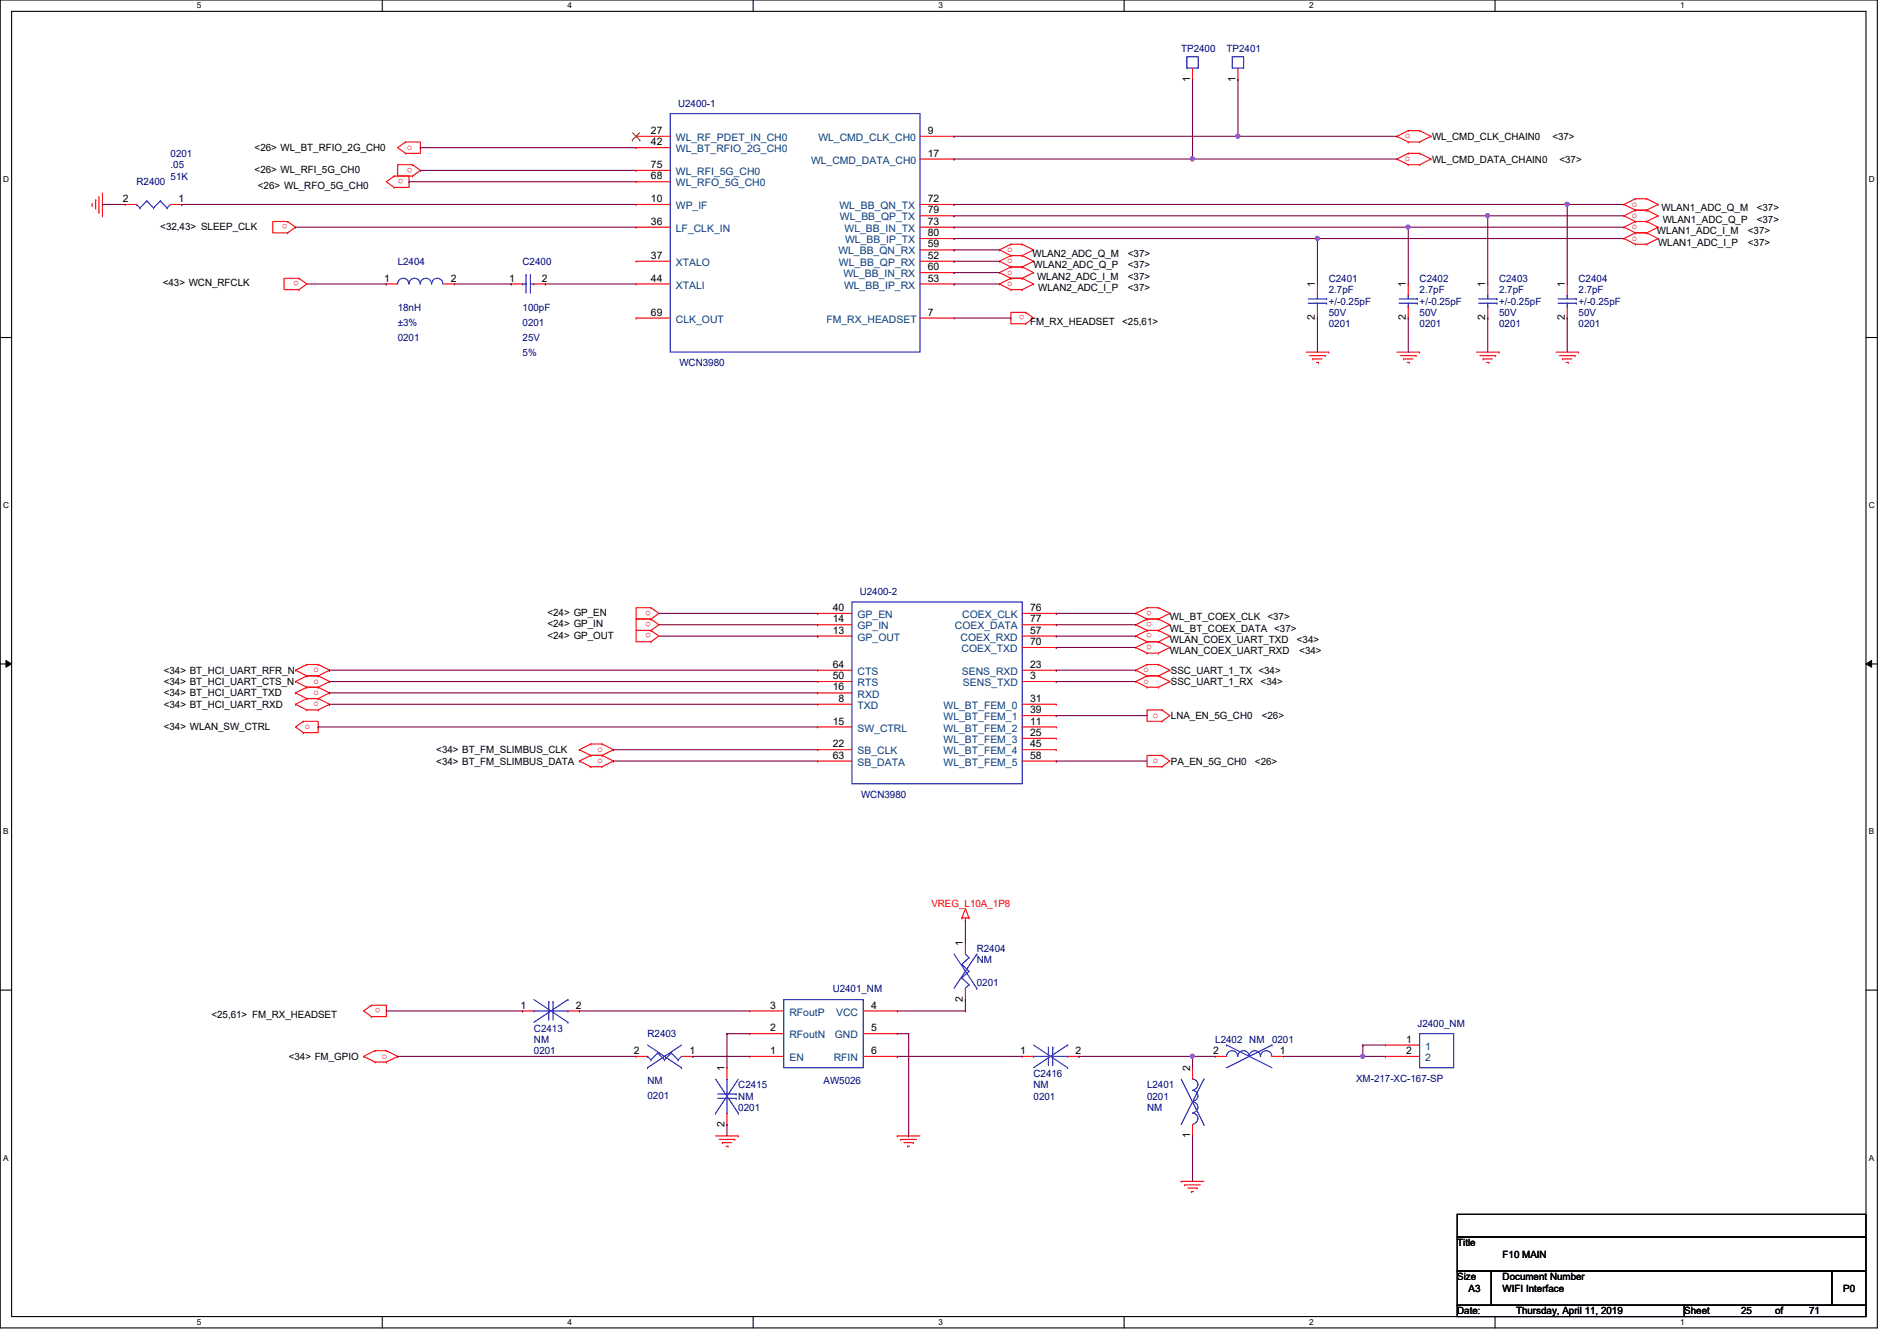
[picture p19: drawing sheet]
<svg xmlns="http://www.w3.org/2000/svg" width="297mm" height="210mm" viewBox="0 0 297 210" stroke-linecap="round" stroke-linejoin="round" font-family="sans-serif">
<defs><g id="words">
<g font-size="1.6" fill="#000080">
<text x="185" y="8.2">TP2400</text>
<text x="192.1" y="8.2">TP2401</text>
<text x="106.2" y="16.7">U2400-1</text>
<text x="21.4" y="29">R2400</text>
<text x="26.7" y="28.1">51K</text>
<text x="26.7" y="26.3">.05</text>
<text x="26.7" y="24.6">0201</text>
<text x="62.3" y="41.4">L2404</text>
<text x="81.8" y="41.4">C2400</text>
<text x="208.1" y="44.1">C2401</text>
<text x="208.1" y="45.9">2.7pF</text>
<text x="208.1" y="47.7">+/-0.25pF</text>
<text x="222.3" y="44.1">C2402</text>
<text x="222.3" y="45.9">2.7pF</text>
<text x="222.3" y="47.7">+/-0.25pF</text>
<text x="234.7" y="44.1">C2403</text>
<text x="234.7" y="45.9">2.7pF</text>
<text x="234.7" y="47.7">+/-0.25pF</text>
<text x="247.2" y="44.1">C2404</text>
<text x="247.2" y="45.9">2.7pF</text>
<text x="247.2" y="47.7">+/-0.25pF</text>
<text x="62.3" y="48.7">18nH</text>
<text x="62.3" y="51.1">±3%</text>
<text x="62.3" y="53.3">0201</text>
<text x="81.8" y="48.7">100pF</text>
<text x="81.8" y="51.1">0201</text>
<text x="81.8" y="53.3">25V</text>
<text x="208.1" y="51.2">0201</text>
<text x="208.1" y="49.4">50V</text>
<text x="222.3" y="51.2">0201</text>
<text x="222.3" y="49.4">50V</text>
<text x="234.7" y="51.2">0201</text>
<text x="234.7" y="49.4">50V</text>
<text x="247.2" y="51.2">0201</text>
<text x="247.2" y="49.4">50V</text>
<text x="81.8" y="55.7">5%</text>
<text x="106.4" y="57.3">WCN3980</text>
<text x="134.6" y="93.2">U2400-2</text>
<text x="134.8" y="124.8">WCN3980</text>
<text x="152.9" y="149">R2404</text>
<text x="130.4" y="155.2">U2401_NM</text>
<text x="152.9" y="150.8">NM</text>
<text x="152.9" y="154.3">0201</text>
<text x="83.6" y="161.5">C2413</text>
<text x="222" y="160.7">J2400_NM</text>
<text x="83.6" y="163.2">NM</text>
<text x="83.6" y="165">0201</text>
<text x="101.4" y="162.3">R2403</text>
<text x="190.3" y="163.2">L2402 NM</text>
<text x="199.2" y="163.2">0201</text>
<text x="101.4" y="169.6">NM</text>
<text x="101.4" y="172">0201</text>
<text x="115.6" y="170.3">C2415</text>
<text x="115.6" y="172.1">NM</text>
<text x="115.6" y="173.9">0201</text>
<text x="128.9" y="169.6">AW5026</text>
<text x="161.8" y="168.6">C2416</text>
<text x="161.8" y="170.3">NM</text>
<text x="161.8" y="172.1">0201</text>
<text x="179.6" y="170.3">L2401</text>
<text x="179.6" y="173.9">NM</text>
<text x="179.6" y="172.1">0201</text>
<text x="212.3" y="169.3">XM-217-XC-167-SP</text>
</g>
<g font-size="1.6">
<text x="186.3" y="12.8" transform="rotate(-90 186.3 12.8)">1</text>
<text x="193.5" y="12.8" transform="rotate(-90 193.5 12.8)">1</text>
<text x="39.9" y="23.7">&lt;26&gt; WL_BT_RFIO_2G_CH0</text>
<text x="101.9" y="22.7">42</text>
<text x="101.9" y="21">27</text>
<text x="145.3" y="21">9</text>
<text x="224.2" y="21.9">WL_CMD_CLK_CHAIN0</text>
<text x="243.1" y="21.9">&lt;37&gt;</text>
<text x="39.9" y="27.1">&lt;26&gt; WL_RFI_5G_CH0</text>
<text x="40.4" y="29.5">&lt;26&gt; WL_RFO_5G_CH0</text>
<text x="101.9" y="26.3">75</text>
<text x="101.9" y="28.1">68</text>
<text x="145.3" y="24.5">17</text>
<text x="224.2" y="25.4">WL_CMD_DATA_CHAIN0</text>
<text x="244.2" y="25.4">&lt;37&gt;</text>
<text x="19.3" y="31.6">2</text>
<text x="25.1" y="35.9">&lt;32,43&gt; SLEEP_CLK</text>
<text x="27.9" y="31.6">1</text>
<text x="101.9" y="31.6">10</text>
<text x="101.9" y="35.2">36</text>
<text x="145.3" y="31.6">72</text>
<text x="145.3" y="33.4">79</text>
<text x="145.3" y="35.2">73</text>
<text x="260.2" y="33.1">WLAN1_ADC_Q_M</text>
<text x="260.3" y="34.9">WLAN1_ADC_Q_P</text>
<text x="275.1" y="34.9">&lt;37&gt;</text>
<text x="275.1" y="33.1">&lt;37&gt;</text>
<text x="101.9" y="40.5">37</text>
<text x="145.3" y="37">80</text>
<text x="145.3" y="38.7">59</text>
<text x="145.3" y="40.5">52</text>
<text x="161.7" y="40.2">WLAN2_ADC_Q_M</text>
<text x="161.8" y="42">WLAN2_ADC_Q_P</text>
<text x="176.6" y="42">&lt;37&gt;</text>
<text x="176.6" y="40.2">&lt;37&gt;</text>
<text x="259.5" y="36.7">WLAN1_ADC_I_M</text>
<text x="259.6" y="38.4">WLAN1_ADC_I_P</text>
<text x="273.7" y="38.4">&lt;37&gt;</text>
<text x="273.7" y="36.7">&lt;37&gt;</text>
<text x="25.5" y="44.8">&lt;43&gt; WCN_RFCLK</text>
<text x="60.2" y="44.1">1</text>
<text x="70.6" y="44.1">2</text>
<text x="79.7" y="44.1">1</text>
<text x="84.8" y="44.1">2</text>
<text x="101.9" y="44.1">44</text>
<text x="145.3" y="42.3">60</text>
<text x="145.3" y="44.1">53</text>
<text x="162.4" y="43.8">WLAN2_ADC_I_M</text>
<text x="162.6" y="45.6">WLAN2_ADC_I_P</text>
<text x="176.6" y="43.8">&lt;37&gt;</text>
<text x="176.6" y="45.6">&lt;37&gt;</text>
<text x="205.9" y="45" transform="rotate(-90 205.9 45)">1</text>
<text x="220.1" y="45" transform="rotate(-90 220.1 45)">1</text>
<text x="232.6" y="45" transform="rotate(-90 232.6 45)">1</text>
<text x="245" y="45" transform="rotate(-90 245 45)">1</text>
<text x="101.9" y="49.4">69</text>
<text x="145.3" y="49.4">7</text>
<text x="161.3" y="50.9">FM_RX_HEADSET</text>
<text x="175.7" y="50.9">&lt;25,61&gt;</text>
<text x="205.9" y="50.1" transform="rotate(-90 205.9 50.1)">2</text>
<text x="220.1" y="50.1" transform="rotate(-90 220.1 50.1)">2</text>
<text x="232.6" y="50.1" transform="rotate(-90 232.6 50.1)">2</text>
<text x="245" y="50.1" transform="rotate(-90 245 50.1)">2</text>
<text x="130.4" y="95.6">40</text>
<text x="161.3" y="95.6">76</text>
<text x="85.7" y="96.4">&lt;24&gt; GP_EN</text>
<text x="85.7" y="98.2">&lt;24&gt; GP_IN</text>
<text x="85.7" y="99.9">&lt;24&gt; GP_OUT</text>
<text x="130.4" y="97.4">14</text>
<text x="130.4" y="99.2">13</text>
<text x="161.3" y="97.4">77</text>
<text x="161.3" y="99.2">57</text>
<text x="161.3" y="101">70</text>
<text x="183.2" y="97.1">WL_BT_COEX_CLK</text>
<text x="183.2" y="98.9">WL_BT_COEX_DATA &lt;37&gt;</text>
<text x="183.2" y="100.7">WLAN_COEX_UART_TXD</text>
<text x="198.5" y="97.1">&lt;37&gt;</text>
<text x="203.1" y="100.7">&lt;34&gt;</text>
<text x="25.7" y="105.5">&lt;34&gt; BT_HCI_UART_RFR_N</text>
<text x="25.7" y="107.2">&lt;34&gt; BT_HCI_UART_CTS_N</text>
<text x="130.4" y="104.5">64</text>
<text x="130.4" y="106.3">50</text>
<text x="161.3" y="104.5">23</text>
<text x="161.3" y="106.3">3</text>
<text x="183.2" y="102.4">WLAN_COEX_UART_RXD</text>
<text x="183.3" y="105.5">SSC_UART_1_TX &lt;34&gt;</text>
<text x="183.3" y="107.2">SSC_UART_1_RX</text>
<text x="197.4" y="107.2">&lt;34&gt;</text>
<text x="203.5" y="102.4">&lt;34&gt;</text>
<text x="25.7" y="109">&lt;34&gt; BT_HCI_UART_TXD</text>
<text x="25.7" y="110.8">&lt;34&gt; BT_HCI_UART_RXD</text>
<text x="130.4" y="108.1">16</text>
<text x="130.4" y="113.4">15</text>
<text x="131.3" y="109.9">8</text>
<text x="161.3" y="109.9">31</text>
<text x="161.3" y="111.6">39</text>
<text x="161.3" y="113.4">11</text>
<text x="183.3" y="112.6">LNA_EN_5G_CH0</text>
<text x="197.6" y="112.6">&lt;26&gt;</text>
<text x="25.7" y="114.3">&lt;34&gt; WLAN_SW_CTRL</text>
<text x="68.3" y="117.9">&lt;34&gt; BT_FM_SLIMBUS_CLK</text>
<text x="68.3" y="119.7">&lt;34&gt; BT_FM_SLIMBUS_DATA</text>
<text x="130.4" y="117">22</text>
<text x="130.4" y="118.7">63</text>
<text x="161.3" y="115.2">25</text>
<text x="161.3" y="117">45</text>
<text x="161.3" y="118.7">58</text>
<text x="183.3" y="119.7">PA_EN_5G_CH0</text>
<text x="196.5" y="119.7">&lt;26&gt;</text>
<text x="150.8" y="148.1" transform="rotate(-90 150.8 148.1)">1</text>
<text x="33.1" y="159.3">&lt;25,61&gt; FM_RX_HEADSET</text>
<text x="81.5" y="157.9">1</text>
<text x="90.2" y="157.9">2</text>
<text x="120.6" y="161.4">2</text>
<text x="120.6" y="157.9">3</text>
<text x="136.4" y="157.9">4</text>
<text x="136.4" y="161.4">5</text>
<text x="150.8" y="156.8" transform="rotate(-90 150.8 156.8)">2</text>
<text x="45.2" y="165.9">&lt;34&gt; FM_GPIO</text>
<text x="99.3" y="165">2</text>
<text x="107.9" y="165">1</text>
<text x="113.5" y="167.7" transform="rotate(-90 113.5 167.7)">1</text>
<text x="120.6" y="165">1</text>
<text x="136.4" y="165">6</text>
<text x="159.7" y="165">1</text>
<text x="168.4" y="165">2</text>
<text x="186.3" y="167.7" transform="rotate(-90 186.3 167.7)">2</text>
<text x="189.9" y="165">2</text>
<text x="200.4" y="165">1</text>
<text x="220.2" y="163.2">1</text>
<text x="220.2" y="165">2</text>
<text x="113.5" y="176.4" transform="rotate(-90 113.5 176.4)">2</text>
<text x="186.3" y="178.1" transform="rotate(-90 186.3 178.1)">1</text>
<text x="228.2" y="195.1">Title</text>
<text x="235.3" y="196.8">F10 MAIN</text>
<text x="228.2" y="200.4">Size</text>
<text x="230" y="202.2">A3</text>
<text x="235.3" y="202.2">WIFI Interface</text>
<text x="235.3" y="200.4">Document Number</text>
<text x="288.6" y="202.2">P0</text>
<text x="228.2" y="205.7">Date:</text>
<text x="237.4" y="205.7">Thursday, April 11, 2019</text>
<text x="263.7" y="205.7">Sheet</text>
<text x="272.6" y="205.7">25</text>
<text x="278" y="205.7">of</text>
<text x="283.3" y="205.7">71</text>
</g>
<g font-size="1.6" fill="#f00">
<text x="63.7" y="23.5">o</text>
<text x="220" y="21.7">o</text>
<text x="63.2" y="28" transform="rotate(180 63.2 28)">o</text>
<text x="64.6" y="26.2" transform="rotate(180 64.6 26.2)">o</text>
<text x="220" y="25.2">o</text>
<text x="45" y="35.1" transform="rotate(180 45 35.1)">o</text>
<text x="255.5" y="34.1">o</text>
<text x="255.5" y="32.3">o</text>
<text x="255.5" y="35.9">o</text>
<text x="157.7" y="41.2">o</text>
<text x="157.7" y="39.5">o</text>
<text x="255.5" y="37.7">o</text>
<text x="46.8" y="44" transform="rotate(180 46.8 44)">o</text>
<text x="157.7" y="44.8">o</text>
<text x="157.7" y="43">o</text>
<text x="160.4" y="49.4" transform="rotate(180 160.4 49.4)">o</text>
<text x="101.9" y="95.6" transform="rotate(180 101.9 95.6)">o</text>
<text x="180.3" y="95.6" transform="rotate(180 180.3 95.6)">o</text>
<text x="101.9" y="97.4" transform="rotate(180 101.9 97.4)">o</text>
<text x="101.9" y="99.1" transform="rotate(180 101.9 99.1)">o</text>
<text x="180.3" y="97.4" transform="rotate(180 180.3 97.4)">o</text>
<text x="180.3" y="99.1" transform="rotate(180 180.3 99.1)">o</text>
<text x="180.3" y="100.9" transform="rotate(180 180.3 100.9)">o</text>
<text x="49.1" y="105.2">o</text>
<text x="49.1" y="107">o</text>
<text x="179.1" y="105.2">o</text>
<text x="179.1" y="107">o</text>
<text x="49.1" y="108.8">o</text>
<text x="49.1" y="110.6">o</text>
<text x="180.5" y="112.4">o</text>
<text x="47.7" y="114.1">o</text>
<text x="93.6" y="117.7">o</text>
<text x="93.6" y="119.5">o</text>
<text x="180.5" y="119.5">o</text>
<text x="145.8" y="141.9">VREG_L10A_1P8</text>
<text x="59.6" y="157.8" transform="rotate(180 59.6 157.8)">o</text>
<text x="59.8" y="165.7">o</text>
</g>
<g font-size="1.6" fill="#004080">
<text x="105.8" y="23.8">WL_BT_RFIO_2G_CH0</text>
<text x="105.8" y="22.1">WL_RF_PDET_IN_CH0</text>
<text x="128.1" y="22.1">WL_CMD_CLK_CH0</text>
<text x="105.8" y="27.4">WL_RFI_5G_CH0</text>
<text x="105.8" y="29.2">WL_RFO_5G_CH0</text>
<text x="127" y="25.6">WL_CMD_DATA_CH0</text>
<text x="105.8" y="32.7">WP_IF</text>
<text x="131.4" y="32.7">WL_BB_QN_TX</text>
<text x="131.5" y="34.5">WL_BB_QP_TX</text>
<text x="105.8" y="36.3">LF_CLK_IN</text>
<text x="105.8" y="41.6">XTALO</text>
<text x="131.3" y="39.8">WL_BB_QN_RX</text>
<text x="131.4" y="41.6">WL_BB_QP_RX</text>
<text x="132.2" y="36.3">WL_BB_IN_TX</text>
<text x="132.3" y="38.1">WL_BB_IP_TX</text>
<text x="105.8" y="45.2">XTALI</text>
<text x="132.1" y="43.4">WL_BB_IN_RX</text>
<text x="132.2" y="45.2">WL_BB_IP_RX</text>
<text x="105.8" y="50.5">CLK_OUT</text>
<text x="129.4" y="50.5">FM_RX_HEADSET</text>
<text x="134.3" y="96.7">GP_EN</text>
<text x="134.3" y="98.5">GP_IN</text>
<text x="134.3" y="100.3">GP_OUT</text>
<text x="149.5" y="98.5">COEX_DATA</text>
<text x="150.4" y="100.3">COEX_RXD</text>
<text x="150.7" y="96.7">COEX_CLK</text>
<text x="134.3" y="105.6">CTS</text>
<text x="134.3" y="107.4">RTS</text>
<text x="150.6" y="102.1">COEX_TXD</text>
<text x="150.6" y="105.6">SENS_RXD</text>
<text x="150.8" y="107.4">SENS_TXD</text>
<text x="134.3" y="109.2">RXD</text>
<text x="134.3" y="111">TXD</text>
<text x="147.7" y="111">WL_BT_FEM_0</text>
<text x="147.7" y="112.7">WL_BT_FEM_1</text>
<text x="134.3" y="114.5">SW_CTRL</text>
<text x="134.3" y="118.1">SB_CLK</text>
<text x="134.3" y="119.8">SB_DATA</text>
<text x="147.7" y="114.5">WL_BT_FEM_2</text>
<text x="147.7" y="116.3">WL_BT_FEM_3</text>
<text x="147.7" y="118.1">WL_BT_FEM_4</text>
<text x="147.7" y="119.8">WL_BT_FEM_5</text>
<text x="123.6" y="159">RFoutP</text>
<text x="130.9" y="159">VCC</text>
<text x="123.6" y="166.1">EN</text>
<text x="123.6" y="162.5">RFoutN</text>
<text x="130.6" y="166.1">RFIN</text>
<text x="130.7" y="162.5">GND</text>
<text x="223.2" y="164.3">1</text>
<text x="223.2" y="166.1">2</text>
</g>
<g font-size="1.3">
<text x="30.8" y="1.3">5</text>
<text x="88.9" y="1.3">4</text>
<text x="146.9" y="1.3">3</text>
<text x="205" y="1.3">2</text>
<text x="263.1" y="1.3">1</text>
<text x=".5" y="28.4">D</text>
<text x="292.6" y="28.4">D</text>
<text x=".5" y="79.5">C</text>
<text x="292.6" y="79.5">C</text>
<text x=".5" y="130.6">B</text>
<text x="292.6" y="130.6">B</text>
<text x=".5" y="181.7">A</text>
<text x="292.6" y="181.7">A</text>
<text x="30.8" y="207.4">5</text>
<text x="88.9" y="207.4">4</text>
<text x="146.9" y="207.4">3</text>
<text x="205" y="207.4">2</text>
<text x="263.1" y="207.4">1</text>
</g>
</g></defs>
<path d="M0 0h294v207.9h-294zM1.8 1.8h290.4v204.3h-290.4z" fill="none" stroke="#000" stroke-width=".17"/>
<g fill="#fff">
<path d="M30.8 .2h.7v1.4h-.7z"/>
<path d="M30.8 206.2h.7v1.4h-.7z"/>
</g>
<path d="M59.9 0v1.8M59.9 206.1v1.8" fill="none" stroke="#000" stroke-width=".17"/>
<g fill="#fff">
<path d="M88.9 .2h.6v1.4h-.6z"/>
<path d="M88.9 206.2h.6v1.4h-.6z"/>
</g>
<path d="M117.9 0v1.8M117.9 206.1v1.8" fill="none" stroke="#000" stroke-width=".17"/>
<g fill="#fff">
<path d="M146.9 .2h.7v1.4h-.7z"/>
<path d="M146.9 206.2h.7v1.4h-.7z"/>
</g>
<path d="M176 0v1.8M176 206.1v1.8" fill="none" stroke="#000" stroke-width=".17"/>
<g fill="#fff">
<path d="M205 .2h.7v1.4h-.7z"/>
<path d="M205 206.2h.7v1.4h-.7z"/>
</g>
<path d="M234.1 0v1.8M234.1 206.1v1.8" fill="none" stroke="#000" stroke-width=".17"/>
<g fill="#fff">
<path d="M263.1 .2h.7v1.4h-.7z"/>
<path d="M263.1 206.2h.7v1.4h-.7z"/>
<path d="M.5 27.3h.9v1.4h-.9z"/>
<path d="M292.6 27.3h.9v1.4h-.9z"/>
<path d="M.5 78.4h.9v1.4h-.9z"/>
<path d="M292.6 78.4h.9v1.4h-.9z"/>
</g>
<path d="M0 52.8h1.8M292.2 52.8h1.8" fill="none" stroke="#000" stroke-width=".17"/>
<g fill="#fff">
<path d="M.5 129.5h.8v1.4h-.8z"/>
<path d="M292.6 129.5h.9v1.4h-.9z"/>
</g>
<path d="M0 103.9h1.8M292.2 103.9h1.8" fill="none" stroke="#000" stroke-width=".17"/>
<path d="M.9 103.4l.9 .5-.9 .5zM292.2 103.9l.9-.5v1z" fill="#000"/>
<path d="M.9 103.4l.9 .5-.9 .5zM292.2 103.9l.9-.5v1z" fill="none" stroke="#000" stroke-width=".16"/>
<g fill="#fff">
<path d="M.5 180.5h.8v1.4h-.8z"/>
<path d="M292.6 180.5h.9v1.4h-.9z"/>
</g>
<path d="M0 155h1.8M292.2 155h1.8M228.2 190.1h64v3.5h-64zM228.2 193.6h64v5.4h-64zM228.2 199h5.3v5.3h-5.3zM233.5 199h53.3v5.3h-53.3zM286.8 199h5.4v5.3h-5.4zM228.2 204.3h35.5v1.8h-35.5zM263.7 204.3h28.5v1.8h-28.5z" fill="none" stroke="#000" stroke-width=".17"/>
<g fill="none" stroke="#f00" stroke-width=".17">
<path d="M186.7 12.4h.1M186.7 10.7v1.7M193.8 12.4h.1M193.8 10.7v1.7M14.4 32.2h.1M14.4 31.8v.4M15 31.3h.1M15 31.3v1.4M15.5 33.2h.1M15.5 30.8v2.4M16 33.8h.1M16 30.2v3.6"/>
<path d="M19.6 32h.1M19.6 32h1.8M26.7 32h1.8M28.5 32h.1M45 36.4h.1M45 34.7h.1M45 34.7h-2.3v1.7h2.3M45 34.7l1.3 .9-1.3 .8M61.7 29.3h.1M61.7 27.6h.1M61.7 27.6h2.3v1.7h-2.3M61.7 27.6l-1.2 .8 1.2 .9"/>
<path d="M63.5 22.2h.1M63.5 24h.1M63.5 22.2h2.3v1.8h-2.3M63.5 22.2l-1.2 .9 1.2 .9M64.6 27.6h.1M64.6 25.8h.1M64.6 25.8h-2.3v1.8h2.3M64.6 25.8l1.2 .9-1.2 .9M99.6 23.1h.1M99.6 21.3h.1M99.6 26.7h.1M99.6 28.4h.1"/>
<path d="M99.6 32h.1M99.6 35.6h.1M99.6 23.1h5.3M99.6 21.3h5.3M99.6 26.7h5.3M99.6 28.4h5.3M99.6 32h5.3M99.6 35.6h5.3M144.1 21.3h5.3M144.1 32h5.3M144.1 35.6h5.3M144.1 24.9h5.3"/>
<path d="M144.1 33.8h5.3M144.1 37.3h5.3M144.1 39.1h5.3M149.4 21.3h.1M149.4 24.9h.1M149.4 32h.1M149.4 33.8h.1M149.4 35.6h.1M149.4 37.3h.1M149.4 39.1h.1M156.5 39.1h.1M156.5 39.1l1.8 .9"/>
<path d="M158.3 38.2h.1M158.3 38.2h1.8M158.3 38.2l-1.8 .9M160.1 38.2h.1M160.1 38.2l1.7 .9M161.8 39.1h.1M161.8 39.1l-1.7 .9M218.7 21.3h.1M218.7 24.9h.1M218.7 21.3l1.8 .9M218.7 24.9l1.8 .9M220.5 20.4h.1"/>
<path d="M220.5 22.2h.1M220.5 24h.1M220.5 25.8h.1M220.5 20.4l-1.8 .9M220.5 20.4h1.8M220.5 22.2h1.8M220.5 24l-1.8 .9M220.5 24h1.8M220.5 25.8h1.8M222.3 20.4h.1M222.3 22.2h.1M222.3 24h.1"/>
<path d="M222.3 25.8h.1M222.3 20.4l1.8 .9M222.3 24l1.8 .9M224.1 21.3h.1M224.1 24.9h.1M224.1 21.3l-1.8 .9M224.1 24.9l-1.8 .9M254.3 33.8h.1M254.3 32h.1M254.3 37.3h.1M254.3 35.6h.1M254.3 33.8l1.8 .9"/>
<path d="M254.3 32l1.8 .9M254.3 37.3l1.8 .9M254.3 35.6l1.8 .8M256.1 32.9h.1M256.1 34.7h.1M256.1 31.1h.1M256.1 36.4h.1M256.1 38.2h.1M256.1 32.9l-1.8 .9M256.1 32.9h1.7M256.1 34.7h1.7M256.1 31.1l-1.8 .9"/>
<path d="M256.1 31.1h1.7M256.1 36.4l-1.8 .9M256.1 36.4h1.7M256.1 38.2h1.7M256.1 34.7l-1.8 .9M257.8 32.9h.1M257.8 34.7h.1M257.8 31.1h.1M257.8 36.4h.1M257.8 38.2h.1M257.8 32.9l1.8 .9M257.8 31.1l1.8 .9"/>
<path d="M257.8 36.4l1.8 .9M257.8 34.7l1.8 .9M259.6 33.8h.1M259.6 32h.1M259.6 37.3h.1M259.6 35.6h.1M259.6 33.8l-1.8 .9M259.6 32l-1.8 .9M259.6 37.3l-1.8 .9M259.6 35.6l-1.8 .8M46.8 45.3h.1M46.8 43.6h.1"/>
<path d="M46.8 43.6h-2.3v1.7h2.3M46.8 43.6l1.2 .8-1.2 .9M60.5 44.4h.1M60.5 44.4h1.8M69.4 44.4h1.8M71.2 44.4h.1M80 44.4h.1M80 44.4h1.8M83.6 44.4h1.8M85.4 44.4h.1M99.6 40.9h.1M99.6 44.4h.1"/>
<path d="M99.6 49.8h.1M99.6 40.9h5.3M99.6 44.4h5.3M99.6 49.8h5.3M144.1 40.9h5.3M144.1 44.4h5.3M144.1 49.8h5.3M144.1 42.7h5.3M149.4 40.9h.1M149.4 42.7h.1M149.4 44.4h.1M149.4 49.8h.1"/>
<path d="M156.5 44.4h.1M156.5 42.7h.1M156.5 40.9h.1M156.5 44.4l1.8 .9M156.5 42.7l1.8 .9M156.5 40.9l1.8 .9M158.3 43.6h.1M158.3 45.3h.1M158.3 41.8h.1M158.3 40h.1M158.3 43.6l-1.8 .8M158.3 43.6h1.8"/>
<path d="M158.3 45.3h1.8M158.3 41.8l-1.8 .9M158.3 41.8h1.8M158.3 40l-1.8 .9M158.3 40h1.8M160.1 43.6h.1M160.1 45.3h.1M160.1 41.8h.1M160.1 40h.1M160.1 43.6l1.7 .8M160.1 41.8l1.7 .9M160.1 40l1.7 .9"/>
<path d="M160.6 50.7h.1M160.6 48.9h.1M160.6 48.9h-2.3v1.8h2.3M160.6 48.9l1.2 .9-1.2 .9M161.8 44.4h.1M161.8 42.7h.1M161.8 40.9h.1M161.8 44.4l-1.7 .9M161.8 42.7l-1.7 .9M161.8 40.9l-1.7 .9M204.5 55.1h3.6M205.1 55.7h2.4"/>
<path d="M205.6 56.2h.1M205.6 56.2h1.4M206.1 56.7h.4M206.3 44.4h.1M206.3 49.8h.1M206.3 44.4v1.8M206.3 48v1.8M206.5 56.7h.1M207.5 55.7h.1M208.1 55.1h.1M218.7 55.1h3.6M219.3 55.7h2.4"/>
<path d="M219.8 56.2h.1M219.8 56.2h1.4M220.3 56.7h.4M220.5 44.4h.1M220.5 49.8h.1M220.5 44.4v1.8M220.5 48v1.8M220.7 56.7h.1M221.7 55.7h.1M222.3 55.1h.1M231.2 55.1h3.5M231.7 55.7h2.5"/>
<path d="M232.2 56.2h.1M232.2 56.2h1.5M232.8 56.7h.3M233 44.4h.1M233 49.8h.1M233 44.4v1.8M233 48v1.8M233.1 56.7h.1M234.2 55.7h.1M234.7 55.1h.1M243.6 55.1h3.6M244.2 55.7h2.4"/>
<path d="M244.7 56.2h.1M244.7 56.2h1.4M245.2 56.7h.4M245.4 44.4h.1M245.4 49.8h.1M245.4 44.4v1.8M245.4 48v1.8M245.6 56.7h.1M246.6 55.7h.1M247.2 55.1h.1M101.9 96.9h.1M101.9 95.1h.1"/>
<path d="M101.9 95.1h-2.3v1.8h2.3M101.9 98.7h.1M101.9 96.9h-2.3v1.8h2.3M101.9 98.7h-2.3v1.8h2.3M101.9 95.1l1.3 .9-1.3 .9M101.9 96.9l1.3 .9-1.3 .9M101.9 98.7l1.3 .9-1.3 .9M128.1 96h.1M128.1 97.8h.1M128.1 99.6h.1M128.1 96h5.3M128.1 97.8h5.3"/>
<path d="M128.1 99.6h5.3M160.1 96h5.3M160.1 97.8h5.3M160.1 99.6h5.3M165.4 96h.1M165.4 97.8h.1M165.4 99.6h.1M177.8 96h.1M177.8 97.8h.1M177.8 99.6h.1M177.8 96l1.8 .9M177.8 97.8l1.8 .9"/>
<path d="M177.8 99.6l1.8 .9M179.6 96.9h.1M179.6 95.1h.1M179.6 98.7h.1M179.6 96.9h1.8M179.6 95.1h1.8M179.6 95.1l-1.8 .9M179.6 98.7h1.8M179.6 96.9l-1.8 .9M179.6 98.7l-1.8 .9M181.4 96.9h.1M181.4 95.1h.1"/>
<path d="M181.4 98.7h.1M181.4 95.1l1.8 .9M181.4 96.9l1.8 .9M181.4 98.7l1.8 .9M183.2 96h.1M183.2 97.8h.1M183.2 99.6h.1M183.2 96l-1.8 .9M183.2 97.8l-1.8 .9M183.2 99.6l-1.8 .9M46.3 104.9h.1M46.3 106.7h.1"/>
<path d="M46.3 108.5h.1M46.3 110.2h.1M46.3 104.9l1.7 .9M46.3 106.7l1.7 .9M46.3 108.5l1.7 .8M46.3 110.2l1.7 .9M47.5 112.9h.1M47.5 114.7h.1M47.5 112.9h2.3v1.8h-2.3M47.5 112.9l-1.2 .9 1.2 .9M48 104h.1M48 105.8h.1"/>
<path d="M48 107.6h.1M48 109.3h.1M48 111.1h.1M48 104h1.8M48 104l-1.7 .9M48 105.8h1.8M48 105.8l-1.7 .9M48 107.6h1.8M48 107.6l-1.7 .9M48 109.3h1.8M48 109.3l-1.7 .9M48 111.1h1.8"/>
<path d="M49.8 104h.1M49.8 105.8h.1M49.8 107.6h.1M49.8 109.3h.1M49.8 111.1h.1M49.8 104l1.8 .9M49.8 105.8l1.8 .9M49.8 107.6l1.8 .9M49.8 109.3l1.8 .9M51.6 104.9h.1M51.6 106.7h.1M51.6 108.5h.1"/>
<path d="M51.6 110.2h.1M51.6 104.9l-1.8 .9M51.6 106.7l-1.8 .9M51.6 108.5l-1.8 .8M51.6 110.2l-1.8 .9M90.7 117.3h.1M90.7 119.1h.1M90.7 117.3l1.8 .9M90.7 119.1l1.8 .9M92.5 116.5h.1M92.5 118.2h.1M92.5 116.5h1.8"/>
<path d="M92.5 116.5l-1.8 .8M92.5 118.2h1.8M92.5 118.2l-1.8 .9M94.3 116.5h.1M94.3 118.2h.1M94.3 116.5l1.8 .8M94.3 118.2l1.8 .9M96.1 117.3h.1M96.1 119.1h.1M96.1 117.3l-1.8 .9M96.1 119.1l-1.8 .9M101.9 100.5h.1"/>
<path d="M128.1 104.9h.1M128.1 106.7h.1M128.1 108.5h.1M128.1 110.2h.1M128.1 113.8h.1M128.1 117.3h.1M128.1 119.1h.1M128.1 104.9h5.3M128.1 106.7h5.3M128.1 108.5h5.3M128.1 110.2h5.3M128.1 113.8h5.3"/>
<path d="M128.1 117.3h5.3M128.1 119.1h5.3M160.1 104.9h5.3M160.1 106.7h5.3M160.1 110.2h5.3M160.1 113.8h5.3M160.1 117.3h5.3M160.1 119.1h5.3M160.1 101.3h5.3M160.1 112h5.3M160.1 115.6h5.3M165.4 101.3h.1"/>
<path d="M165.4 104.9h.1M165.4 106.7h.1M165.4 110.2h.1M165.4 112h.1M165.4 113.8h.1M165.4 115.6h.1M165.4 117.3h.1M165.4 119.1h.1M177.8 104.9h.1M177.8 106.7h.1M177.8 101.3h.1M177.8 104.9l1.8 .9"/>
<path d="M177.8 106.7l1.8 .9M177.8 101.3l1.8 .9M179.6 104h.1M179.6 105.8h.1M179.6 107.6h.1M179.6 100.5h.1M179.6 102.2h.1M179.6 104h1.8M179.6 105.8h1.8M179.6 107.6h1.8M179.6 104l-1.8 .9M179.6 105.8l-1.8 .9"/>
<path d="M179.6 100.5h1.8M179.6 102.2h1.8M179.6 100.5l-1.8 .8M181.4 104h.1M181.4 105.8h.1M181.4 107.6h.1M181.4 100.5h.1M181.4 102.2h.1M181.4 104l1.8 .9M181.4 105.8l1.8 .9M181.4 100.5l1.8 .8M181.9 111.1h.1"/>
<path d="M181.9 112.9h.1M181.9 111.1h-2.3v1.8h2.3M181.9 118.2h.1M181.9 118.2h-2.3v1.8h2.3M181.9 111.1l1.3 .9-1.3 .9M181.9 118.2l1.3 .9-1.3 .9M183.2 104.9h.1M183.2 106.7h.1M183.2 101.3h.1M183.2 104.9l-1.8 .9M183.2 106.7l-1.8 .9M183.2 101.3l-1.8 .9"/>
<path d="M92.5 120h.1M92.5 120h1.8M94.3 120h.1M181.9 120h.1M58.2 159.1h.1M58.2 157.4h.1M58.2 157.4h2.3v1.7h-2.3M58.2 157.4l-1.3 .8 1.3 .9M81.8 158.2h.1M81.8 158.2h1.8M88.9 158.2h1.8M90.7 158.2h.1"/>
<path d="M117.4 158.2h.1M117.4 158.2h5.3M135.2 158.2h5.3M140.5 158.2h.1M150.6 143.7h.1M150.6 143.7h1.1M151.2 144h.1M151.2 142.2h.1M151.2 147.6h.1M151.2 156.5h.1M151.2 143.7v.3M151.2 147.6v1.8"/>
<path d="M151.2 154.7v1.8M151.2 142.2l-.6 1.5M151.2 142.2l.5 1.5M151.7 143.7h.1M56.9 165.4h.1M56.9 165.4l1.8 .8M58.7 164.5h.1M58.7 166.2h.1M58.7 164.5h1.8M58.7 164.5l-1.8 .9M58.7 166.2h1.8M60.5 164.5h.1"/>
<path d="M60.5 166.2h.1M60.5 164.5l1.8 .9M62.3 165.4h.1M62.3 165.4l-1.8 .8M99.6 165.4h.1M99.6 165.4h1.8M106.7 165.4h1.8M108.5 165.4h.1M112.1 177.8h3.5M112.6 178.4h2.5M113.1 178.9h.1M113.1 178.9h1.5"/>
<path d="M113.7 179.4h.3M113.8 167.1h.1M113.8 176h.1M113.8 167.1v1.8M113.8 174.2v1.8M114 179.4h.1M115.1 178.4h.1M115.6 177.8h.1M117.4 165.4h.1M117.4 161.8h.1M117.4 165.4h5.3M117.4 161.8h5.3"/>
<path d="M135.2 165.4h5.3M135.2 161.8h5.3M140.5 177.8h.1M140.5 161.8h.1M140.5 165.4h.1M140.5 177.8h3.6M141.1 178.4h.1M141.1 178.4h2.4M141.6 178.9h1.4M142.1 179.4h.1M142.1 179.4h.3M143 178.9h.1"/>
<path d="M160.1 165.4h.1M160.1 165.4h1.7M167.2 165.4h1.7M168.9 165.4h.1M186.7 177.8h.1M186.7 167.1h.1M186.7 167.1v1.8M186.7 176v1.8M190.3 165.4h.1M190.3 165.4h1.8M199.2 165.4h1.8M201 165.4h.1"/>
<path d="M217 163.6h.1M217 165.4h.1M217 163.6h5.3M217 165.4h5.3M185 184.9h.1M185 184.9h3.5M185.5 185.5h.1M185.5 185.5h2.5M186 186h1.4M186.6 186.5h.1M186.6 186.5h.3M187.4 186h.1"/>
</g>
<g fill="none" stroke="#00f" stroke-width=".17">
<path d="M104.9 17.8h39.2v37.3h-39.2zM185.8 8.9h1.8v1.8h-1.8zM193 8.9h1.7v1.8h-1.7zM21.4 32h.1M21.4 32l.5 .6M21.9 32.6h.1M23 31.5h.1M23 31.5l1 1.1M23 31.5l-1.1 1.1M24 32.6h.1M25.1 31.5h.1M25.1 31.5l1.1 1.1"/>
<path d="M25.1 31.5l-1.1 1.1M26.2 32.6h.1M26.7 32l-.5 .6M62.3 44.4a.87 .87 0 0 1 .8-.8 .87 .87 0 0 1 .9 .8M64 44.4a.87 .87 0 0 1 .9-.8 .87 .87 0 0 1 .9 .8M65.8 44.4a.87 .87 0 0 1 .9-.8 .87 .87 0 0 1 .9 .8M67.6 44.4a.87 .87 0 0 1 .9-.8 .87 .87 0 0 1 .8 .8M81.8 44.4h.1M81.8 44.4h.6M82.4 43h.1M82.4 43v2.9M83.1 43h.1"/>
<path d="M83.1 43v2.9M83.1 44.4h.5M83.6 44.4h.1M204.8 46.8h2.9M204.8 47.5h2.9M206.3 46.2h.1M206.3 48h.1M206.3 46.2v.6M206.3 47.5v.5M207.7 46.8h.1M207.7 47.5h.1M219.1 46.8h2.9"/>
<path d="M219.1 47.5h2.9M220.5 46.2h.1M220.5 48h.1M220.5 46.2v.6M220.5 47.5v.5M222 46.8h.1M222 47.5h.1M231.5 46.8h2.9M231.5 47.5h2.9M233 46.2h.1M233 48h.1M233 46.2v.6"/>
<path d="M233 47.5v.5M234.4 46.8h.1M234.4 47.5h.1M244 46.8h2.8M244 47.5h2.8M245.4 46.2h.1M245.4 48h.1M245.4 46.2v.6M245.4 47.5v.5M246.8 46.8h.1M246.8 47.5h.1M133.4 94.2h26.7v28.5h-26.7z"/>
<path d="M83.6 158.2h.1M83.6 158.2h2.3M83.6 156.5l5.3 3.5M85.9 156.8h.1M85.9 156.8v2.9M86.6 156.8h.1M86.6 156.8v2.9M86.6 158.2h2.3M88.9 158.2h.1M88.9 156.5h.1M88.9 156.5l-5.3 3.5M122.7 156.5h12.5v10.6h-12.5z"/>
<path d="M149.4 149.4l3.5 5.3M150.6 151h.1M150.6 153.1h.1M150.6 151l1.1 1M150.6 153.1l1.1 1M151.2 154.7h.1M151.2 149.4l.5 .5M151.7 149.9h.1M151.7 152h.1M151.7 154.1h.1M151.7 149.9l-1.1 1.1M151.7 152l-1.1 1.1"/>
<path d="M151.7 154.1l-.5 .6M152.9 149.4h.1M152.9 154.7h.1M152.9 149.4l-3.5 5.3M88.9 160h.1M101.4 165.4h.1M101.4 167.1h.1M101.4 165.4l.5 .5M101.4 163.6l5.3 3.5M101.9 165.9h.1M103 164.8h.1M103 164.8l1.1 1.1"/>
<path d="M103 164.8l-1.1 1.1M104.1 165.9h.1M105.1 164.8h.1M105.1 164.8l1.1 1.1M105.1 164.8l-1 1.1M106.2 165.9h.1M106.7 167.1h.1M106.7 165.4l-.5 .5M106.7 163.6l-5.3 3.5M112.1 174.2h.1M112.1 168.9l3.5 5.3M112.4 171.2h2.9"/>
<path d="M112.4 171.9h2.9M113.8 168.9h.1M113.8 174.2h.1M113.8 168.9v2.3M113.8 171.9v2.3M115.3 171.2h.1M115.3 171.9h.1M115.6 174.2h.1M115.6 168.9l-3.5 5.3M161.8 165.4h.1M161.8 165.4h2.4M161.8 163.6l5.4 3.5"/>
<path d="M164.2 163.9h.1M164.2 163.9v2.9M164.8 163.9h.1M164.8 163.9v2.9M164.8 165.4h2.4M167.2 165.4h.1M167.2 167.1h.1M167.2 163.6h.1M167.2 163.6l-5.4 3.5M185 168.9l3.5 7.1M186.7 174.2a.87 .87 0 0 1 .9 .9 .87 .87 0 0 1-.9 .9M186.7 172.5a.87 .87 0 0 1 .9 .8 .87 .87 0 0 1-.9 .9"/>
<path d="M186.7 170.7a.87 .87 0 0 1 .9 .9 .87 .87 0 0 1-.9 .8M186.7 168.9a.87 .87 0 0 1 .9 .9 .87 .87 0 0 1-.9 .8M188.5 176h.1M188.5 168.9h.1M188.5 168.9l-3.5 7.1M192.1 165.4a.87 .87 0 0 1 .8-.9 .87 .87 0 0 1 .9 .9M192.1 163.6h.1M192.1 163.6l7.1 3.5M193.8 165.4a.87 .87 0 0 1 .9-.9 .87 .87 0 0 1 .9 .9M195.6 165.4a.87 .87 0 0 1 .9-.9 .87 .87 0 0 1 .9 .9M197.4 165.4a.87 .87 0 0 1 .9-.9 .87 .87 0 0 1 .8 .9M199.2 163.6h.1"/>
<path d="M199.2 163.6l-7.1 3.5M222.3 161.8h5.3v5.3h-5.3z"/>
</g>
<path d="M99 21.9h.1M99.1 20.8l1.1 1.1M100.2 20.8l-1.2 1.1M100.2 21.9h.1" fill="none" stroke="#804000" stroke-width=".16"/>
<g fill="none" stroke="#800040" stroke-width=".17">
<path d="M16 32h.1M16 32h3.6M28.5 32h.1M28.5 32h71.1M46.3 35.6h.1M46.3 35.6h53.3M64 28.4h.1M64 28.4h35.6M65.8 26.7h.1M65.8 23.1h.1M65.8 26.7h33.8M65.8 23.1h33.8"/>
<path d="M149.4 24.9h.1M149.4 24.9h37.3M48 44.4h12.5M60.5 44.4h.1M85.4 44.4h.1M85.4 44.4h14.2M96.1 117.3h.1M96.1 119.1h.1M96.1 117.3h32M96.1 119.1h32"/>
</g>
<circle cx="186.7" cy="24.9" r=".32" fill="#f0f"/>
<circle cx="186.7" cy="24.9" r=".32" fill="none" stroke="#f0f" stroke-width=".17"/>
<path d="M149.4 21.3h.1M149.4 21.3h44.4" fill="none" stroke="#800040" stroke-width=".17"/>
<circle cx="193.8" cy="21.3" r=".32" fill="#f0f"/>
<circle cx="193.8" cy="21.3" r=".32" fill="none" stroke="#f0f" stroke-width=".17"/>
<path d="M186.7 12.4h.1M186.7 12.4v12.5M193.8 12.4h.1M193.8 12.4v8.9M149.4 32h.1M149.4 32h96M186.7 24.9h.1M186.7 24.9h32M193.8 21.3h.1M193.8 21.3h24.9" fill="none" stroke="#800040" stroke-width=".17"/>
<circle cx="245.4" cy="32" r=".32" fill="#f0f"/>
<circle cx="245.4" cy="32" r=".32" fill="none" stroke="#f0f" stroke-width=".17"/>
<path d="M149.4 33.8h.1M149.4 33.8h83.6" fill="none" stroke="#800040" stroke-width=".17"/>
<circle cx="232.9" cy="33.8" r=".32" fill="#f0f"/>
<circle cx="232.9" cy="33.8" r=".32" fill="none" stroke="#f0f" stroke-width=".17"/>
<g fill="none" stroke="#800040" stroke-width=".17">
<path d="M149.4 35.6h.1M149.4 37.3h.1M149.4 39.1h.1M149.4 35.6h71.1M149.4 37.3h104.9M149.4 39.1h7.1M206.3 37.3h.1M206.3 37.3v7.1M220.5 35.6h.1M220.5 35.6v8.8M233 33.8h.1M233 33.8v10.6"/>
<path d="M245.4 32h.1M245.4 32v12.4M149.4 44.4h.1M149.4 44.4h7.1M206.3 49.8h.1M206.3 49.8v5.3M220.5 49.8h.1M220.5 49.8v5.3M233 49.8h.1M233 49.8v5.3M245.4 49.8h.1M245.4 49.8v5.3"/>
</g>
<circle cx="206.3" cy="37.3" r=".32" fill="#f0f"/>
<circle cx="206.3" cy="37.3" r=".32" fill="none" stroke="#f0f" stroke-width=".17"/>
<path d="M220.5 35.6h.1M220.5 35.6h33.8" fill="none" stroke="#800040" stroke-width=".17"/>
<circle cx="220.5" cy="35.5" r=".32" fill="#f0f"/>
<circle cx="220.5" cy="35.5" r=".32" fill="none" stroke="#f0f" stroke-width=".17"/>
<g fill="none" stroke="#800040" stroke-width=".17">
<path d="M233 33.8h.1M233 33.8h21.3M245.4 32h.1M245.4 32h8.9M149.4 40.9h.1M149.4 42.7h.1M149.4 40.9h7.1M149.4 42.7h7.1M165.4 96h.1M165.4 97.8h.1M165.4 99.6h.1M165.4 96h12.4"/>
<path d="M165.4 97.8h12.4M165.4 99.6h12.4M49.8 113.8h.1M49.8 113.8h78.3M51.6 108.5h.1M51.6 110.2h.1M51.6 104.9h.1M51.6 106.7h.1M51.6 108.5h76.5M51.6 110.2h76.5M51.6 104.9h76.5M51.6 106.7h76.5"/>
<path d="M165.4 104.9h.1M165.4 106.7h.1M165.4 112h.1M165.4 119.1h.1M165.4 101.3h.1M165.4 104.9h12.4M165.4 106.7h12.4M165.4 112h14.2M165.4 119.1h14.2M165.4 101.3h12.4M60.5 158.2h21.3M81.8 158.2h.1"/>
<path d="M90.7 158.2h.1M90.7 158.2h26.7M151.2 156.5h.1M151.2 144h.1M151.2 144v3.6M151.2 156.5v1.7M62.3 165.4h.1M62.3 165.4h37.3M108.5 165.4h.1M108.5 165.4h8.9M113.8 161.8h.1M113.8 176h.1"/>
<path d="M113.8 161.8v5.3M113.8 176v1.8M113.8 161.8h3.6M168.9 165.4h.1M168.9 165.4h17.8"/>
</g>
<circle cx="186.7" cy="165.3" r=".32" fill="#f0f"/>
<circle cx="186.7" cy="165.3" r=".32" fill="none" stroke="#f0f" stroke-width=".17"/>
<g fill="none" stroke="#800040" stroke-width=".17">
<path d="M140.5 158.2h10.7M151.2 158.2h.1M140.5 165.4h.1M140.5 165.4h19.6M140.5 161.8h1.8M142.3 161.8h.1M142.3 177.8h.1M142.3 161.8v16M186.7 165.4h.1M186.7 177.8h.1M186.7 165.4h3.6M186.7 165.4v1.7"/>
<path d="M186.7 177.8v7.1M201 165.4h12.4M213.4 165.4h.1"/>
</g>
<circle cx="213.4" cy="165.3" r=".32" fill="#f0f"/>
<circle cx="213.4" cy="165.3" r=".32" fill="none" stroke="#f0f" stroke-width=".17"/>
<g fill="none" stroke="#800040" stroke-width=".17">
<path d="M71.2 44.4h8.8M80 44.4h.1M149.4 49.8h8.9M158.3 49.8h.1M103.2 96h24.9M103.2 97.8h24.9M103.2 99.6h24.9M128.1 96h.1M128.1 97.8h.1M128.1 99.6h.1M213.4 165.4h.1M213.4 163.6h.1"/>
<path d="M213.4 165.4h3.6M213.4 163.6h3.6M213.4 163.6v1.8"/>
</g>
<circle cx="186.7" cy="24.9" r=".32" fill="#f0f"/>
<circle cx="186.7" cy="24.9" r=".32" fill="none" stroke="#f0f" stroke-width=".17"/>
<circle cx="193.8" cy="21.3" r=".32" fill="#f0f"/>
<circle cx="193.8" cy="21.3" r=".32" fill="none" stroke="#f0f" stroke-width=".17"/>
<circle cx="245.4" cy="32" r=".32" fill="#f0f"/>
<circle cx="245.4" cy="32" r=".32" fill="none" stroke="#f0f" stroke-width=".17"/>
<circle cx="232.9" cy="33.8" r=".32" fill="#f0f"/>
<circle cx="232.9" cy="33.8" r=".32" fill="none" stroke="#f0f" stroke-width=".17"/>
<circle cx="206.3" cy="37.3" r=".32" fill="#f0f"/>
<circle cx="206.3" cy="37.3" r=".32" fill="none" stroke="#f0f" stroke-width=".17"/>
<circle cx="220.5" cy="35.5" r=".32" fill="#f0f"/>
<circle cx="220.5" cy="35.5" r=".32" fill="none" stroke="#f0f" stroke-width=".17"/>
<circle cx="186.7" cy="165.3" r=".32" fill="#f0f"/>
<circle cx="186.7" cy="165.3" r=".32" fill="none" stroke="#f0f" stroke-width=".17"/>
<circle cx="213.4" cy="165.3" r=".32" fill="#f0f"/>
<circle cx="213.4" cy="165.3" r=".32" fill="none" stroke="#f0f" stroke-width=".17"/>
<use href="#words"/>
</svg>
